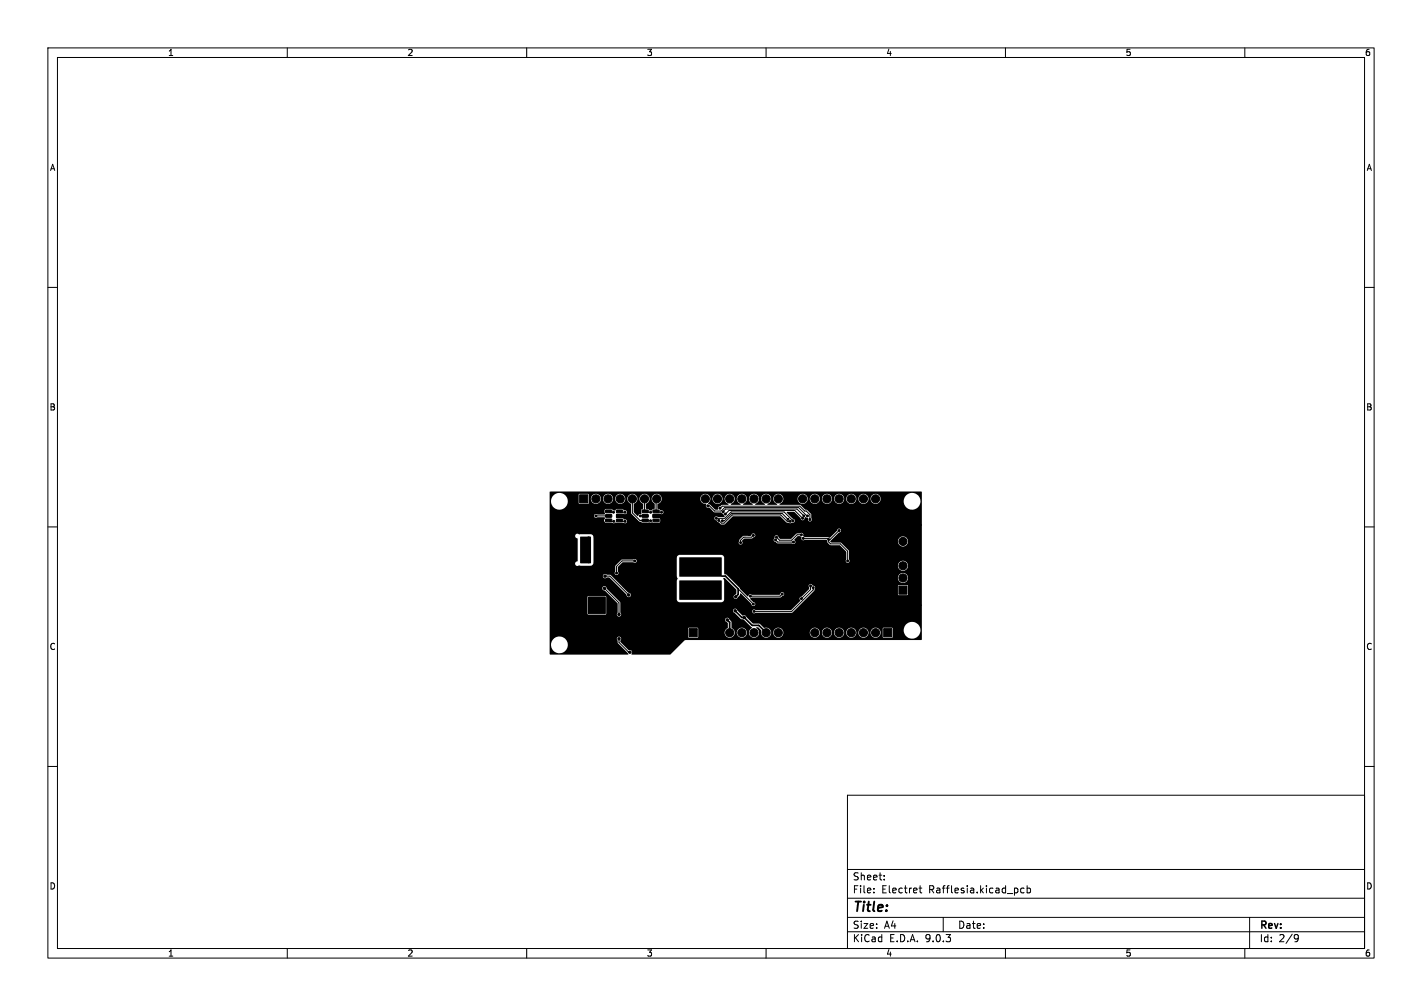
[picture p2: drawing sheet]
<svg xmlns="http://www.w3.org/2000/svg" width="297mm" height="210mm" viewBox="0 0 297 210" stroke-linecap="round" stroke-linejoin="round" font-family="sans-serif">
<defs><g id="words">
<text font-size="2.8" x="178" y="190.9">Title:</text>
<g font-size="2.1">
<text x="178" y="184">Sheet:</text>
<text x="178" y="186.7">File:</text>
<text x="184.1" y="186.7">Electret</text>
<text x="194" y="186.7">Rafflesia.kicad_pcb</text>
<text x="178" y="196.9">KiCad</text>
<text x="178" y="194.1">Size:</text>
<text x="184.7" y="194.1">A4</text>
<text x="185.7" y="196.9">E.D.A.</text>
<text x="193.3" y="196.9">9.0.3</text>
<text x="200" y="194.1">Date:</text>
<text x="263" y="194.3">Rev:</text>
<text x="263" y="196.9">Id:</text>
<text x="267.1" y="196.9">2/9</text>
</g>
<g font-size="1.8">
<text x="35" y="11.9">1</text>
<text x="85" y="11.9">2</text>
<text x="135" y="11.9">3</text>
<text x="185" y="11.9">4</text>
<text x="235" y="11.9">5</text>
<text x="285" y="11.9">6</text>
<text x="10.3" y="35.9">A</text>
<text x="285.4" y="35.9">A</text>
<text x="10.3" y="85.9">B</text>
<text x="285.3" y="85.9">B</text>
<text x="10.3" y="135.9">C</text>
<text x="285.3" y="135.9">C</text>
<text x="10.3" y="185.9">D</text>
<text x="285.3" y="185.9">D</text>
<text x="35" y="199.9">1</text>
<text x="85" y="199.9">2</text>
<text x="135" y="199.9">3</text>
<text x="185" y="199.9">4</text>
<text x="235" y="199.9">5</text>
<text x="285" y="199.9">6</text>
</g>
</g></defs>
<g fill="none" stroke="#000" stroke-width=".21">
<path d="M10 10h277v190h-277zM12 12h273v186h-273zM60 10v2M110 10v2M160 10v2M210 10v2M260 10v2M10 60h2M285 60h2M10 110h2M124.5 107.7h2.6M126.4 108.6l1.8 .2"/>
<path d="M127.1 106.7l.2 .2h.8M129.4 106.7l.2 .2h1M129.4 108.6l.2 .2h1M132.1 104.1v3l1.6 1.5 2.2 .1M132.6 117.1h-2.7l-1.1 1.1v1.4M133.7 107.7h1.1M134.6 104.1v2.5l.3 .3h1M137.2 104.1l-.2 .2v2.4l.2 .2h1M147.8 105.6h.4l1.1 1.1h1.3l.7-.7h15.5l1.9 1.7M149.6 108.2h1.8l1.3-1.3h11.1l1.8 1.8M150.1 108.6l.6 .6h.5l1.8-1.7h10.1l1.3 1.3h.6M150.4 106.1l.5-.4h16.1l1.1 1h.3l.8 .7v1.1"/>
<path d="M151.1 106.8l.4-.5h15l1.4 1.4M151.5 107.3l.8-.7h13.7l1.6 1.6M157.4 111.8l-.4 .3h-1.7l-.6 .7v.5M162 112.7l.4 .5h3.3M164.6 108.4l-1.2-1.2h-10.6l-1.5 1.5h-.4M164.8 108.8h.1M167.4 111.6h-.9l-1.1 1.2h-2.6l-.6-.7M167.8 112.4h5l.3 .2M173.1 112.6v.5l.4 .4h2l1.5 1.6v2M175.3 110.7l-1.9 1.9h-.3M285 110h2M126.2 122.8l3.1 3.1v2.4"/>
<path d="M126.4 120.3h1l3.9 3.9M129.3 133.4v.7l2 2h.3M154.2 122.9l3.2 3.2M163.4 124l-.5 .5h-6.2M169.3 122.3v.8l-1.9 1.9M169.9 122.7v.4l-4.5 4.5h-7.9M10 160h2M177 166h108v32h-108zM285 160h2M60 198v2M110 198v2M160 198v2"/>
<path d="M177 194.5h108M177 191.5h108M177 187.5h108M177 181.5h108M182.5 186.3v.1M182.5 185.5v.1M184.7 183.6v.1M184.7 182.8v.1M192 185.4h.5M192.2 184.9v1.3l.3 .2M197 191.5v3M210 198v2"/>
<path d="M213.9 185.5l-.4-.1-.3 .3 .1 .6h.6M214.5 185.5l.5-.1 .2 .3-.1 .6h-.6M214.5 184.9v1.5M260 198v2M261 191.5v6.5M270.6 195.1l.5 .1a.99 .99 0 0 1-.4 1.4h-.2M271.2 195.7l-.3 .3h-.3"/>
</g>
<g fill="#000" stroke="#000" stroke-width=".21">
<path d="M121.1 103.3h1.7v1.7h-1.7zM126.5 108.4h1.2l.1 .5h-1.2zM126.5 107.4h1.2l.1 .5-1.2 .1zM126.5 106.5h1.2l.1 .5h-1.2zM128.8 106.5h1.2l.1 .5h-1.3zM128.8 107.4h1.2l.1 .5-1.3 .1zM128.8 108.4h1.2l.1 .5h-1.3zM134.1 108.4h1.2l.1 .5h-1.2zM134.1 107.4h1.2l.1 .5-1.2 .1zM134.1 106.5h1.2l.1 .5h-1.2zM136.4 106.5h1.2l.1 .5h-1.2zM136.4 107.4h1.2l.1 .5-1.2 .1z"/>
<path d="M136.4 108.4h1.2l.1 .5h-1.2zM143.9 103.3h1.7v1.7h-1.7zM170.1 115.7h4v4h-4zM184.6 103.3h1.7v1.7h-1.7zM117.5 124.8l.4-.2h1.5l.6 .3 .2 .5v2l-.3 .6-.5 .1h-1.5l-.6-.3-.1-.4v-2zM120.2 129.6l.5-.3h1.8a.88 .88 0 0 1 .9 .9v1.7a.88 .88 0 0 1-.9 .9h-1.7a.88 .88 0 0 1-.9-.9v-1.8zM122.9 124.6h3.5v3.5h-3.5zM143.9 131.2h1.7v1.7h-1.7zM184.6 131.2h1.7v1.7h-1.7zM187.7 122.3h1.7v1.7h-1.7z"/>
<circle cx="118.4" cy="111" r=".2"/>
<circle cx="118.4" cy="118.6" r=".2"/>
<circle cx="119.9" cy="118.6" r=".2"/>
<circle cx="119.9" cy="111" r=".2"/>
<circle cx="122.9" cy="112.4" r=".3"/>
<circle cx="122.9" cy="117.2" r=".3"/>
<circle cx="123.2" cy="119.4" r=".25"/>
<circle cx="124" cy="108.5" r=".25"/>
<circle cx="124.5" cy="107.7" r=".2"/>
<circle cx="124.5" cy="104.1" r=".85"/>
<circle cx="127" cy="104.1" r=".85"/>
<circle cx="127.3" cy="113.5" r=".25"/>
<circle cx="128.1" cy="106.9" r=".2"/>
<circle cx="128.2" cy="108.8" r=".2"/>
<circle cx="128.5" cy="114.8" r=".25"/>
<circle cx="128.8" cy="119.6" r=".2"/>
<circle cx="129.5" cy="104.1" r=".85"/>
<circle cx="130.6" cy="108.8" r=".2"/>
<circle cx="130.6" cy="106.9" r=".2"/>
<circle cx="132.1" cy="104.1" r=".85"/>
<circle cx="132.6" cy="117.1" r=".2"/>
<circle cx="132.8" cy="111.5" r=".25"/>
<circle cx="133.7" cy="107.7" r=".2"/>
<circle cx="134.2" cy="115.8" r=".25"/>
<circle cx="134.6" cy="104.1" r=".85"/>
<circle cx="135.9" cy="108.7" r=".2"/>
<circle cx="135.9" cy="106.9" r=".2"/>
<circle cx="137.2" cy="104.1" r=".85"/>
<circle cx="138.2" cy="106.9" r=".2"/>
<circle cx="139.7" cy="104.1" r=".85"/>
<circle cx="140" cy="112.3" r=".25"/>
<circle cx="142.5" cy="118.4" r=".25"/>
<circle cx="142.5" cy="119.6" r=".25"/>
<circle cx="142.5" cy="117.1" r=".25"/>
<circle cx="143.8" cy="117.1" r=".25"/>
<circle cx="143.8" cy="119.6" r=".25"/>
<circle cx="143.8" cy="118.4" r=".25"/>
<circle cx="145" cy="118.4" r=".25"/>
<circle cx="145" cy="119.6" r=".25"/>
<circle cx="145" cy="117.1" r=".25"/>
<circle cx="146.3" cy="119.6" r=".25"/>
<circle cx="146.3" cy="117.1" r=".25"/>
<circle cx="146.3" cy="118.4" r=".25"/>
<circle cx="146.3" cy="110" r=".25"/>
<circle cx="147.3" cy="104.1" r=".85"/>
<circle cx="147.6" cy="118.4" r=".25"/>
<circle cx="147.6" cy="117.1" r=".25"/>
<circle cx="147.6" cy="119.6" r=".25"/>
<circle cx="147.8" cy="105.6" r=".2"/>
<circle cx="148.1" cy="108.5" r=".25"/>
<circle cx="148.8" cy="117.1" r=".25"/>
<circle cx="148.8" cy="118.4" r=".25"/>
<circle cx="148.8" cy="119.6" r=".25"/>
<circle cx="149.6" cy="108.2" r=".2"/>
<circle cx="149.9" cy="104.1" r=".85"/>
<circle cx="150.1" cy="117.1" r=".25"/>
<circle cx="150.1" cy="119.6" r=".25"/>
<circle cx="150.1" cy="118.4" r=".25"/>
<circle cx="150.1" cy="108.6" r=".2"/>
<circle cx="150.4" cy="106.1" r=".2"/>
<circle cx="150.9" cy="108.7" r=".2"/>
<circle cx="151.1" cy="106.8" r=".2"/>
<circle cx="151.5" cy="107.3" r=".2"/>
<circle cx="152.4" cy="104.1" r=".85"/>
<circle cx="154.4" cy="116.8" r=".25"/>
<circle cx="154.7" cy="113.3" r=".2"/>
<circle cx="154.9" cy="104.1" r=".85"/>
<circle cx="156" cy="116.8" r=".25"/>
<circle cx="156.5" cy="111.5" r=".25"/>
<circle cx="157.4" cy="111.8" r=".2"/>
<circle cx="157.5" cy="104.1" r=".85"/>
<circle cx="160" cy="104.1" r=".85"/>
<circle cx="162" cy="112.7" r=".2"/>
<circle cx="162.2" cy="112.1" r=".2"/>
<circle cx="162.6" cy="104.1" r=".85"/>
<circle cx="163.3" cy="115.3" r=".25"/>
<circle cx="163.6" cy="119.1" r=".25"/>
<circle cx="164.6" cy="108.4" r=".2"/>
<circle cx="165" cy="108.8" r=".2"/>
<circle cx="165.2" cy="115.2" r=".25"/>
<circle cx="165.6" cy="108.7" r=".2"/>
<circle cx="165.7" cy="113.2" r=".2"/>
<circle cx="166.4" cy="110.9" r=".25"/>
<circle cx="167.4" cy="111.6" r=".2"/>
<circle cx="167.6" cy="108.2" r=".2"/>
<circle cx="167.6" cy="104.1" r=".85"/>
<circle cx="167.8" cy="112.4" r=".2"/>
<circle cx="167.9" cy="107.7" r=".2"/>
<circle cx="168.1" cy="113.7" r=".25"/>
<circle cx="168.7" cy="107.7" r=".2"/>
<circle cx="169.2" cy="108.5" r=".2"/>
<circle cx="170.2" cy="104.1" r=".85"/>
<circle cx="170.3" cy="117.7" r=".25"/>
<circle cx="170.3" cy="119.4" r=".25"/>
<circle cx="170.3" cy="115.9" r=".25"/>
<circle cx="171.4" cy="106.7" r=".25"/>
<circle cx="172.1" cy="117.7" r=".25"/>
<circle cx="172.1" cy="119.4" r=".25"/>
<circle cx="172.1" cy="115.9" r=".25"/>
<circle cx="172.7" cy="104.1" r=".85"/>
<circle cx="173.1" cy="112.6" r=".2"/>
<circle cx="173.8" cy="119.4" r=".25"/>
<circle cx="173.8" cy="117.7" r=".25"/>
<circle cx="173.8" cy="115.9" r=".25"/>
<circle cx="175" cy="108.5" r=".25"/>
<circle cx="175.3" cy="110.7" r=".2"/>
<circle cx="175.3" cy="104.1" r=".85"/>
<circle cx="177" cy="117.1" r=".2"/>
<circle cx="177.3" cy="110.4" r=".25"/>
<circle cx="177.8" cy="104.1" r=".85"/>
<circle cx="178.8" cy="114.8" r=".2"/>
<circle cx="180.3" cy="104.1" r=".85"/>
<circle cx="180.8" cy="119.9" r=".25"/>
<circle cx="180.8" cy="114.8" r=".25"/>
<circle cx="182.9" cy="104.1" r=".85"/>
<circle cx="185.9" cy="112" r=".25"/>
<circle cx="186.7" cy="109.5" r=".25"/>
<circle cx="188.6" cy="118.1" r=".85"/>
<circle cx="188.6" cy="113" r=".85"/>
<circle cx="188.6" cy="115.6" r=".85"/>
<circle cx="192.2" cy="109.6" r=".25"/>
<circle cx="126.2" cy="122.8" r=".25"/>
<circle cx="126.4" cy="120.3" r=".25"/>
<circle cx="127.5" cy="132.6" r=".25"/>
<circle cx="129.3" cy="124" r=".25"/>
<circle cx="129.3" cy="128.3" r=".25"/>
<circle cx="129.3" cy="133.3" r=".25"/>
<circle cx="131.2" cy="128.5" r=".25"/>
<circle cx="131.3" cy="124.2" r=".25"/>
<circle cx="131.6" cy="136.1" r=".25"/>
<circle cx="134.2" cy="128" r=".25"/>
<circle cx="137.7" cy="134.1" r=".25"/>
<circle cx="140" cy="121.4" r=".25"/>
<circle cx="142.5" cy="123.2" r=".25"/>
<circle cx="142.5" cy="124.5" r=".25"/>
<circle cx="142.5" cy="121.9" r=".25"/>
<circle cx="143.8" cy="121.9" r=".25"/>
<circle cx="143.8" cy="123.2" r=".25"/>
<circle cx="143.8" cy="124.5" r=".25"/>
<circle cx="145" cy="123.2" r=".25"/>
<circle cx="145" cy="121.9" r=".25"/>
<circle cx="145" cy="124.5" r=".25"/>
<circle cx="146.3" cy="124.5" r=".25"/>
<circle cx="146.3" cy="123.2" r=".25"/>
<circle cx="146.3" cy="121.9" r=".25"/>
<circle cx="147.3" cy="132.1" r=".85"/>
<circle cx="147.6" cy="121.9" r=".25"/>
<circle cx="147.6" cy="123.2" r=".25"/>
<circle cx="147.6" cy="124.5" r=".25"/>
<circle cx="148.6" cy="129.5" r=".25"/>
<circle cx="148.8" cy="123.2" r=".25"/>
<circle cx="148.8" cy="121.9" r=".25"/>
<circle cx="148.8" cy="124.5" r=".25"/>
<circle cx="149.9" cy="132.1" r=".85"/>
<circle cx="150.1" cy="124.5" r=".25"/>
<circle cx="150.1" cy="123.2" r=".25"/>
<circle cx="150.1" cy="121.9" r=".25"/>
<circle cx="151.9" cy="129.4" r=".25"/>
<circle cx="152.4" cy="132.1" r=".85"/>
<circle cx="153.5" cy="127.5" r=".25"/>
<circle cx="153.7" cy="124.6" r=".25"/>
<circle cx="154.2" cy="125.2" r=".2"/>
<circle cx="154.4" cy="121.2" r=".25"/>
<circle cx="154.9" cy="132.1" r=".85"/>
<circle cx="155.4" cy="128.9" r=".25"/>
<circle cx="156.7" cy="124.5" r=".2"/>
<circle cx="157.4" cy="126.1" r=".2"/>
<circle cx="157.5" cy="132.1" r=".85"/>
<circle cx="157.5" cy="127.6" r=".2"/>
<circle cx="159" cy="126.7" r=".25"/>
<circle cx="160" cy="132.1" r=".85"/>
<circle cx="161.7" cy="121.3" r=".25"/>
<circle cx="162.6" cy="132.1" r=".85"/>
<circle cx="163.4" cy="124" r=".2"/>
<circle cx="165.1" cy="126.2" r=".2"/>
<circle cx="165.1" cy="128.8" r=".2"/>
<circle cx="167.4" cy="125" r=".2"/>
<circle cx="167.6" cy="132.1" r=".85"/>
<circle cx="168.9" cy="121.7" r=".25"/>
<circle cx="169.3" cy="122.3" r=".2"/>
<circle cx="169.7" cy="125.5" r=".25"/>
<circle cx="169.9" cy="122.7" r=".2"/>
<circle cx="170.2" cy="132.1" r=".85"/>
<circle cx="171.2" cy="125.5" r=".25"/>
<circle cx="172.7" cy="132.1" r=".85"/>
<circle cx="175.3" cy="132.1" r=".85"/>
<circle cx="176.5" cy="129.3" r=".25"/>
<circle cx="177.8" cy="132.1" r=".85"/>
<circle cx="179.8" cy="125.7" r=".25"/>
<circle cx="180.3" cy="132.1" r=".85"/>
<circle cx="182.9" cy="132.1" r=".85"/>
<circle cx="184" cy="128" r=".25"/>
<circle cx="187.2" cy="124.5" r=".25"/>
<circle cx="188.6" cy="120.6" r=".85"/>
<circle cx="192.2" cy="126.4" r=".25"/>
</g>
<path d="M150.7 120.3h.8l2.7 2.6v1.2l-.5 .5M151.9 129.4l.5 .5v2.2M153.5 127.5l1.4 1.4h.5l1.7 1.7h1.4l1.5 1.5" fill="none" stroke="#000" stroke-width=".35"/>
<path d="M121.2 112.1h2.2v5.5l-2.2-.1zM141.9 116.4h8.8v3.9l-8.8 .1zM114.8 102.7h77.7v30.9h-49.3l-3.2 3.1h-8l-.1-.2a.49 .49 0 0 0 0-.6 .49 .49 0 0 0-.6-.2l-1.7-1.7v-.3a.47 .47 0 0 0 0-.7 .47 .47 0 0 0-.7 .1 .47 .47 0 0 0 .1 .7l.1 .5 2.1 2.1v.2l-16.3 .1-.1-.2v-2h.3v.2a1.75 1.75 0 0 0 2.7 1.4 1.75 1.75 0 0 0 0-3 1.75 1.75 0 0 0-2.7 1.4h-.3v-3.3h28.9v1.7l.2 .2h1.8l.1-1.1h5.5a1.06 1.06 0 0 0 1.1 1.1 1.06 1.06 0 0 0 1.1-1.1h.4v.2a1.06 1.06 0 0 0 1.6 .8 1.06 1.06 0 0 0 0-1.8 1.06 1.06 0 0 0-1.6 .8h-.4l-.3-.6-.4-.3v-1.2l-.4-.6a.46 .46 0 0 0-.5-.3 .46 .46 0 0 0-.5 .4 .46 .46 0 0 0 .4 .5l.2 .2v.9l-.4 .4-.3 .6h-5.5v-.8l-.2-.2h-1.7l-.2 .2h-28.9v-6.6h7.9l.1 3.7h3.6l.2-.2v-3.5l-.1-.2h-3.6l-.2 .2h-7.9v-1.9h11l.2 .5 .3 .1 2.7 2.6v2a.48 .48 0 0 0-.1 .7 .48 .48 0 0 0 .7 0 .48 .48 0 0 0 0-.7v-.5h23.5l.1 .4 1.5 1.4 .7 .2 1.7 1.7a1.07 1.07 0 0 0-.5 1.6 1.07 1.07 0 0 0 1.7 0 1.07 1.07 0 0 0-.4-1.6l.1-.2 .4 .1 .6 .6a1.08 1.08 0 0 0 .8 1.5 1.08 1.08 0 0 0 1.3-1.1h.4v.2a1.06 1.06 0 0 0 1.2 .9 1.06 1.06 0 0 0 .9-1.1h5.5v.2a1.06 1.06 0 0 0 1.2 .9 1.06 1.06 0 0 0 .9-1.1h.5v.2a1.06 1.06 0 0 0 1.1 .9 1.06 1.06 0 0 0 1-1.1h.4v.2a1.06 1.06 0 0 0 1.2 .9 1.06 1.06 0 0 0 .9-1.1h.4v.2a1.06 1.06 0 0 0 1.2 .9 1.06 1.06 0 0 0 1-1.1h.4v.2a1.06 1.06 0 0 0 1.1 .9 1.06 1.06 0 0 0 1-1.1h.4v.2a1.05 1.05 0 0 0 1.6 .8 1.05 1.05 0 0 0 .1-1.8h.9v1.7l.2 .2h1.8l.1-1.6h2.2a1.75 1.75 0 0 0 2.5 1.7 1.75 1.75 0 0 0 .4-3 1.75 1.75 0 0 0-2.8 1l-.1 .3h-2.2v-.3l-.2-.2h-1.7l-.2 .2h-.9a1.05 1.05 0 0 0-1.7 .8h-.4v-.2a1.06 1.06 0 0 0-1.2-.8 1.06 1.06 0 0 0-.9 1h-.4l-.1-.2a1.06 1.06 0 0 0-1.1-.8 1.06 1.06 0 0 0-1 1h-.4v-.2a1.06 1.06 0 0 0-1.1-.8 1.06 1.06 0 0 0-1 1h-.4l-.1-.2a1.06 1.06 0 0 0-1.1-.8 1.06 1.06 0 0 0-.9 1h-.5v-.2a1.06 1.06 0 0 0-1.1-.8 1.06 1.06 0 0 0-1 1h-5.5v-.2a1.06 1.06 0 0 0-1.1-.8 1.06 1.06 0 0 0-1 1h-.4l-.1-.2a1.18 1.18 0 0 0-1.5-.7l-.9-.9h-1.4l-1.3-1.4a.68 .68 0 0 0-.8-.3l-1-.9h3a.43 .43 0 0 0 .3 .4 .43 .43 0 0 0 .4-.1h7.7l4.6-4.6 .2-.7-.3-.3h17.5l.1 1.9h1.9l.1-.1v-1.8l-.1-.2h-1.8l-.2 .2h-17.7a.45 .45 0 0 0-.6-.4 .45 .45 0 0 0-.2 .7v.4l-1.7 1.6a.48 .48 0 0 0-.3 .3 .48 .48 0 0 0 .2 .5l-2 2-7.5-.1a.4 .4 0 0 0-.6 .3h-3l-.1-.2a.46 .46 0 0 0-.5-.3 .46 .46 0 0 0-.4 .3h-23.5l-.1-1.7-2.8-2.9a.45 .45 0 0 0-.4-.4 .45 .45 0 0 0-.5 .3h-11v-2.5h11.1v.1a.49 .49 0 0 0 .4 .4 .49 .49 0 0 0 .5-.2l.5 .1 3.5 3.5a.48 .48 0 0 0 .5 .6 .48 .48 0 0 0 .5-.5 .48 .48 0 0 0-.6-.5l-3.7-3.7h-.8a.45 .45 0 0 0-.5-.2 .45 .45 0 0 0-.3 .4h-11.1v-.6h13.6v.1a.42 .42 0 0 0 .6 .3 .42 .42 0 0 0 .1-.7v-1l.9-.9h2.3a.41 .41 0 0 0 .6-.1 .41 .41 0 0 0-.1-.6 .41 .41 0 0 0-.6 .1l-2.4 .1-1.3 1.2-.1 1.5h-13.6v-7.8h5.3l.1 .4 .5 .3v4.6a.53 .53 0 0 0-.5 .6 .53 .53 0 0 0 .6 .4h2.8l.3-.5v-1.1h17.5v3.8l.2 .5-.2 .5v3.8l.2 .5 9.3 .1 .4-.6v-3.8l-.2-.5 .1-.2 .2 .1 2.4 2.4v.8a.64 .64 0 0 0-.3 1.1 .48 .48 0 0 0 .6-.3l.4-.4 .1-.4h.2l2.1 2.2a.41 .41 0 0 0 .5 .4 .41 .41 0 0 0 .4-.5 .41 .41 0 0 0-.5-.3l-.6-.6v-.2l.4-.2h5.9l.3-.2a.43 .43 0 0 0 .5-.4 .43 .43 0 0 0-.4-.5 .43 .43 0 0 0-.5 .5l-.1 .1-5.8-.1a.4 .4 0 0 0-.7 .3l-.2 .1-3.8-4h35.2v.3a1.06 1.06 0 0 0 1.7 .7 1.06 1.06 0 0 0 0-1.7 1.06 1.06 0 0 0-1.7 .7h-35.2l-.6-.5-.4-.2v-1.8h36.2v.2a1.06 1.06 0 0 0 1.7 .8 1.06 1.06 0 0 0 0-1.8 1.06 1.06 0 0 0-1.7 .8h-36.2l-.1-1.7-.2-.4-.4-.1h-8.6l-.5 .2-.1 .5h-17.5v-3.3h30.4v.1a.44 .44 0 0 0 .6 .2 .44 .44 0 0 0 .1-.6l.2-.2h6.4l.1 .3 .7 .4 3.1 .1a.44 .44 0 0 0 .6-.2 .44 .44 0 0 0-.2-.6l.7-.8 .5 .1a.29 .29 0 0 1 .3 .1 .29 .29 0 0 1 0 .3 .44 .44 0 0 0 .7 .3h4.5l.2 .6 .6 .5h2l1.4 1.4-.1 1.6a.41 .41 0 0 0 .1 .6 .41 .41 0 0 0 .6-.1 .41 .41 0 0 0-.1-.5v-1.9l-1.6-1.6h-2.1l-.2-.4h14.1v.2a1.06 1.06 0 0 0 1.7 .8 1.06 1.06 0 0 0 0-1.8 1.06 1.06 0 0 0-1.7 .8h-14.1l1.8-1.7a.42 .42 0 0 0 .5-.4 .42 .42 0 0 0-.5-.5 .42 .42 0 0 0-.4 .5l-1.5 1.5-.4-.2h-4.8l-.3-.1a.47 .47 0 0 0-.1-.7 .47 .47 0 0 0-.7 .1h-.7l-1.1 1.1h-2.2l-.4-.4a.44 .44 0 0 0-.6-.3 .44 .44 0 0 0-.3 .6l-.1 .3h-6.4l.3-.3h1.5l.3-.2a.44 .44 0 0 0 .5-.4 .44 .44 0 0 0-.5-.4 .44 .44 0 0 0-.4 .4l-1.7 .1-.7 .7-.2 .6h-30.4v-1.2l-.4-.5-2.5 .1-.5-.2-.4 .4h-5.3v-4.2h9.3a.43 .43 0 0 0 .2 .5 .43 .43 0 0 0 .5-.1h1.4l.2 .2a.5 .5 0 0 0-.2 .6 .5 .5 0 0 0 .4 .3h3.4a.64 .64 0 0 0 1-.3 .53 .53 0 0 0-.7-.4l-.3-.2h-1.2l-.1-.2v-.8h1.4a.51 .51 0 0 0 .6 .1 .51 .51 0 0 0 .2-.6l-.6-.1-.3-.3h-1.2a.6 .6 0 0 1-1.1 0h-1.3l-.1 .3 .1 .7-.2 .1h-1.5a.4 .4 0 0 0-.6 .2h-9.3v-3.1h.3v.3a1.75 1.75 0 0 0 2.6 1.4 1.75 1.75 0 0 0 .2-2.9h3v1.7l.2 .2h1.7l.2-1.2h.4a1.06 1.06 0 0 0 1.1 1.2 1.06 1.06 0 0 0 1-1.2h.4v.2a1.06 1.06 0 0 0 1.2 1 1.06 1.06 0 0 0 1-1.2h.4v.2a1.06 1.06 0 0 0 1.1 1 1.06 1.06 0 0 0 1-1.2h.4l.1 .6 .7 .6v2l1.7 1.7 .7 .2 2-.1 1.4 .1 .3-.2-.1-.6-.2-.2h-1.3v-.7l.1-.2h1.3a.5 .5 0 0 0 .6 .1 .5 .5 0 0 0 .2-.6l-1.2-.5 .1-1a1.05 1.05 0 0 0 .8-1.2h8.1v.2a1.23 1.23 0 0 0 1.2 1.1 .5 .5 0 0 0 0 .6 .5 .5 0 0 0 .7 .1l.9 .9 1.6 .1 .7 .8-.2 .1h-1.3a.45 .45 0 0 0-.7 .2 .45 .45 0 0 0 .5 .6l.8 .8h.8l1.8-1.7h9.8l1.4 1.3 .7 .1 .4-.1a.42 .42 0 0 0 .6-.3 .42 .42 0 0 0-.4-.5l-1.3-1.2 .1-.2h1.5l1.3 1.3a.44 .44 0 0 0 .6 .4 .44 .44 0 0 0 .3-.6l.2-.1 .5 .2a.45 .45 0 0 0 .2 .6 .45 .45 0 0 0 .6-.2l-.2-1.2-.8-.9h-.5l-.9-1h-4.3l-.1-.2a1.1 1.1 0 0 0 .8-1.2h3v.2a1.06 1.06 0 0 0 1.1 1 1.06 1.06 0 0 0 1-1.2h.4v.2a1.06 1.06 0 0 0 1.2 1 1.06 1.06 0 0 0 .9-1.2h.5v.2a1.06 1.06 0 0 0 1.1 1 1.06 1.06 0 0 0 1-1.2h.4v.2a1.06 1.06 0 0 0 1.2 1 1.06 1.06 0 0 0 .9-1.2h.4v.2a1.06 1.06 0 0 0 1.2 1 1.06 1.06 0 0 0 1-1.2h.4v.2a1.06 1.06 0 0 0 1.1 1 1.06 1.06 0 0 0 1-1.2h.4v.2a1.05 1.05 0 0 0 .9 1 1.05 1.05 0 0 0 1.2-.7h4.8v.3a1.75 1.75 0 0 0 2.7 1.3 1.75 1.75 0 0 0 0-3 1.75 1.75 0 0 0-2.7 1.4l-4.8-.1a1.06 1.06 0 0 0-.8-1.3 1.06 1.06 0 0 0-1.3 .9h-.4v-.2a1.06 1.06 0 0 0-1.2-.7 1.06 1.06 0 0 0-.9 .9h-.4l-.1-.2a1.06 1.06 0 0 0-1.1-.7 1.06 1.06 0 0 0-1 .9h-.4v-.2a1.06 1.06 0 0 0-1.1-.7 1.06 1.06 0 0 0-1 .9h-.4l-.1-.2a1.06 1.06 0 0 0-1.1-.7 1.06 1.06 0 0 0-.9 .9h-.5v-.2a1.06 1.06 0 0 0-1.1-.7 1.06 1.06 0 0 0-1 .9h-.4v-.2a1.06 1.06 0 0 0-1.2-.7 1.06 1.06 0 0 0-.9 .9h-3v-.2a1.08 1.08 0 0 0-1.9-.3 1.08 1.08 0 0 0 .6 1.8l-.1 .1h-1.8l-.1-.2a1.07 1.07 0 0 0 .6-1.7 1.07 1.07 0 0 0-1.8 .1 1.07 1.07 0 0 0 .7 1.6l-.1 .2h-1.9l-.1-.2a1.07 1.07 0 0 0 .9-1.4 1.07 1.07 0 0 0-1.6-.5 1.07 1.07 0 0 0-.2 1.7l.4 .3-1.9 .1-.1-.2a1.07 1.07 0 0 0 .6-1.7 1.07 1.07 0 0 0-1.8 .1 1.07 1.07 0 0 0 .7 1.6l-.1 .2h-1.8l-.2-.2a1.07 1.07 0 0 0 .9-1.4 1.07 1.07 0 0 0-1.6-.5 1.07 1.07 0 0 0-.2 1.7l.5 .3-1.4 .1-.4 .3a.51 .51 0 0 0-.4 .7h-.6l-1.1-1.1-.4-.1 .4-.8 .1-.4h.4v.2a1.06 1.06 0 0 0 1.6 .8 1.06 1.06 0 0 0 0-1.8 1.06 1.06 0 0 0-1.6 .8h-.4l-.1-.2a1.06 1.06 0 0 0-1.1-.7 1.06 1.06 0 0 0-.9 .9h-8.1v-.2a1.08 1.08 0 0 0-1.8-.4 1.08 1.08 0 0 0 .4 1.8l-.1 1-.3 .1a.69 .69 0 0 1-1.1-.1h-.4v-1a1.07 1.07 0 0 0 .6-1.7 1.07 1.07 0 0 0-1.7 0 1.07 1.07 0 0 0 .5 1.7v1l-.4 .3 .1 .7-.5 .2-.3 .3-.8-.8v-1.7a1.06 1.06 0 0 0 .4-1.9 1.06 1.06 0 0 0-1.8 .7h-.4v-.2a1.06 1.06 0 0 0-1.2-.7 1.06 1.06 0 0 0-.9 .9h-.4l-.1-.2a1.06 1.06 0 0 0-1.1-.7 1.06 1.06 0 0 0-1 .9h-.4v-.2a1.06 1.06 0 0 0-1.1-.7 1.06 1.06 0 0 0-1 .9h-.4v-.7l-.2-.2h-1.7l-.2 .2h-3a1.75 1.75 0 0 0-2.8 1.2h-.3zM131.1 136l.4-.1 .1 .2-.2 .2zM141.9 121.2h8.8v4h-8.8z" fill="#000"/>
<use href="#words"/>
</svg>
